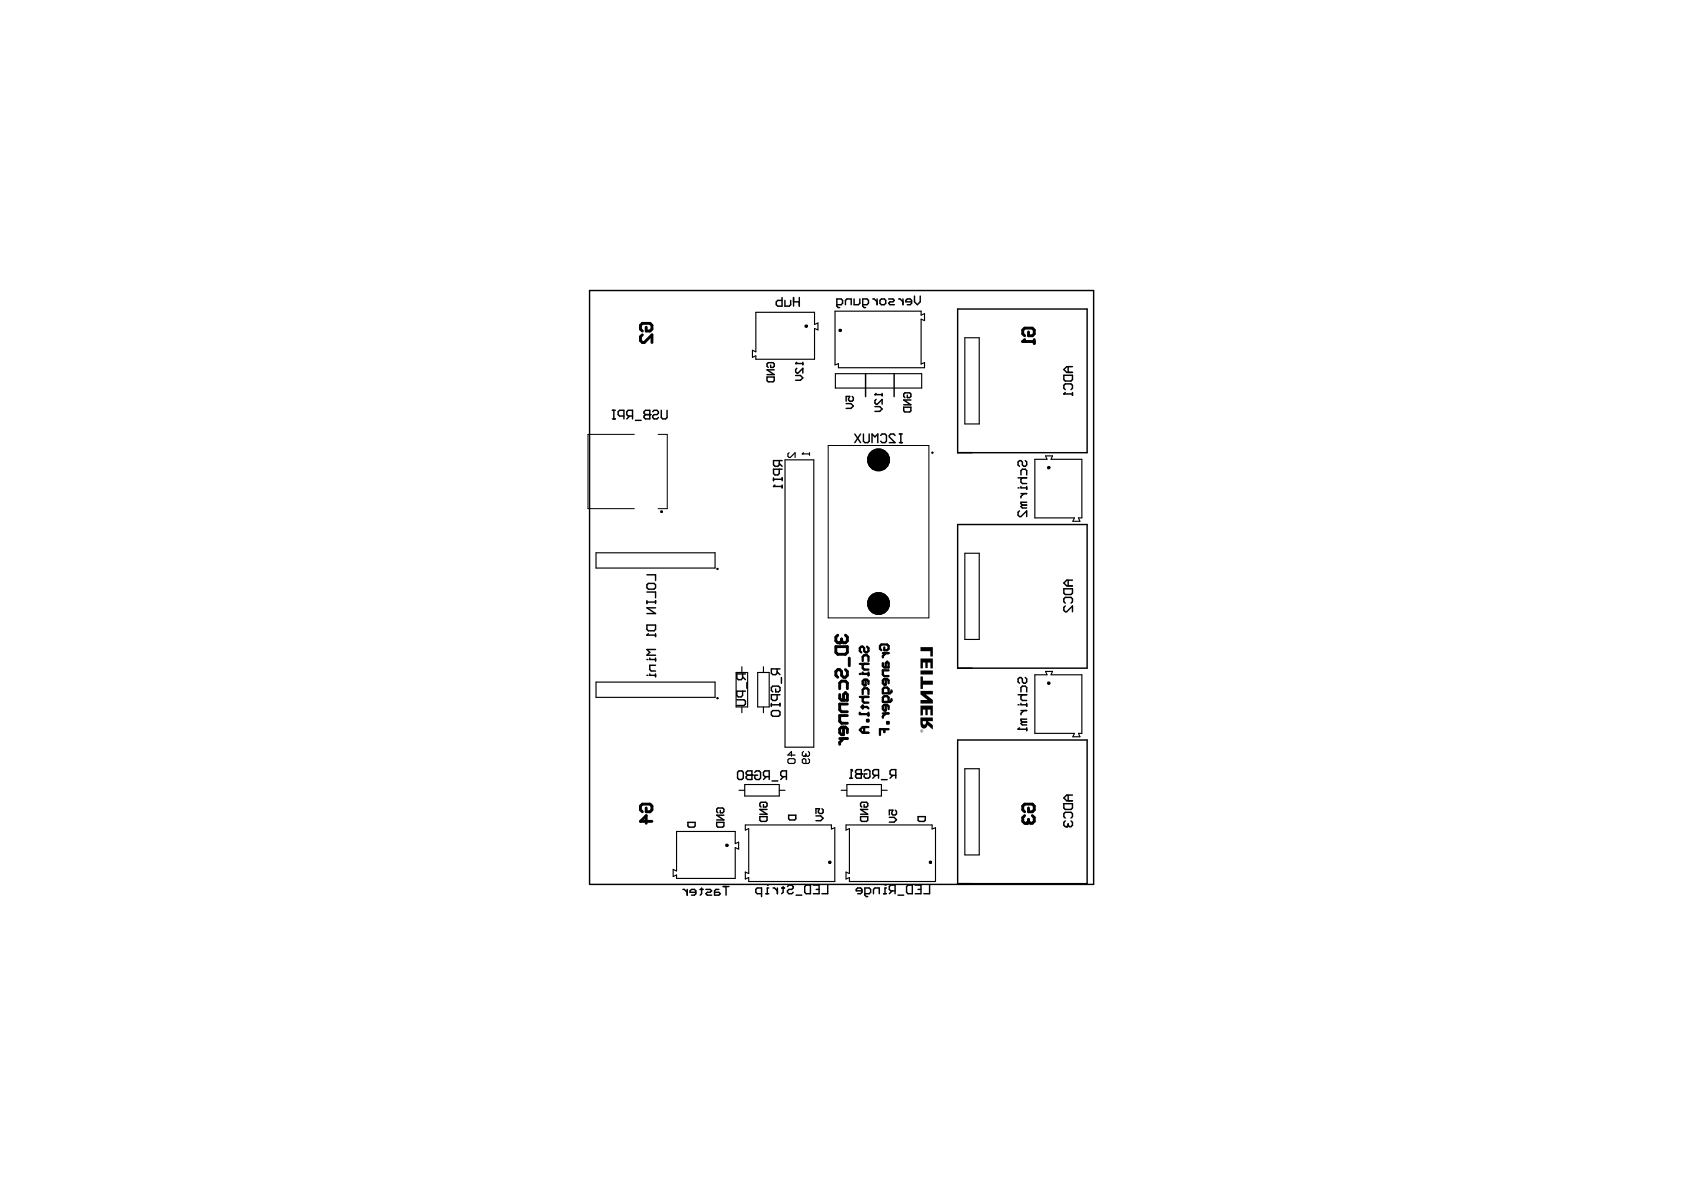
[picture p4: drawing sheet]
<svg xmlns="http://www.w3.org/2000/svg" width="297mm" height="210mm" viewBox="0 0 297 210" stroke-linecap="round" stroke-linejoin="round" font-family="sans-serif">
<g fill="none" stroke="#000" stroke-width=".25">
<path d="M104 51.2h88.9v104.8h-88.9zM137.9 52.5v1.5h-.7l-.3-.3v-.5l.3-.2h.7M138.5 53v1h.7l.3-.3v-.7M140 53.2h1M140 52.5v1.5M141 52.5v1.5M147.6 53.7h.8l.2-.2v-.5l-.2-.3h-.8v1.3l.3 .3h.2M149.1 53.7v-.7l.3-.3h.7v1M150.7 52.7v1h.7l.3-.2v-.8M152.2 53.7h.7l.3-.2v-.5l-.3-.3h-.7v1.3l.2 .3h.3M153.9 52.7h.3l.5 .5M154.7 52.7v1"/>
<path d="M155.2 53l.3-.3h.5l.2 .3v.5l-.2 .2h-.5l-.3-.2zM156.7 52.7h.8l.3 .3-.3 .2h-.5l-.3 .3 .3 .2h.8M158.5 52.7h.3l.5 .5M159.3 52.7v1M160.8 53.2h-1v-.2l.2-.3h.5l.3 .3v.5l-.3 .2h-.5M161.3 52.2v1l.5 .5 .5-.5v-1M168.9 54.5h22.9v25.3h-22.9zM108 73.9h.5M108 72.4h.5M108.3 72.4v1.5M110 73.4h-.7l-.3-.3v-.5l.3-.2h.7v1.5M111.1 73.4l-.5 .5"/>
<path d="M111.6 73.4h-.8l-.2-.3v-.5l.2-.2h.8v1.5M112.1 74.1h1M113.6 72.6l.3-.2h.7v1.5h-.7l-.3-.3v-.2l.3-.3-.3-.2zM113.9 73.1h.7M114.6 73.1h.1M115.1 72.6l.3-.2h.5l.2 .2v.3l-.2 .2h-.5l-.3 .3v.2l.3 .3h.5l.2-.3M116.6 72.4v1.2l.3 .3h.5l.3-.3v-1.2M135.3 66.5h1.3v.6l-.2 .2h-.9l-.2-.2zM135.9 64.4v.4h.5l.2-.2v-.4l-.2-.2h-.9l-.2 .2v.4l.2 .2M136.6 65.2h-1.3l1.3 .9h-1.3M140.3 64.1h.1M140.3 64.1h1.3"/>
<path d="M140.3 66.2h.9l.4 .5-.4 .4h-.9M140.6 65l-.3 .2v.4l.3 .2h.2l.8-.8v.8M140.6 63.9l-.3 .2M141.6 63.9v.4M149.3 71.2h.8l.4 .4-.4 .4h-.8M150.3 69.9l.2 .2v.5l-.2 .2h-.4l-.2-.2 .2-.7h-.6v.9M150.8 76.6l1 1.5M151.8 76.6l-1 1.5M152.3 76.6v1.2l.3 .3h.5l.2-.3v-1.2M152.7 65.9v4.1M153.8 78.1v-1.5l.5 .5 .5-.5v1.5M154.3 69.6h.1"/>
<path d="M154.3 69.6h1.3M154.3 71.7h.9l.4 .4-.4 .5h-.9M154.5 70.5l-.2 .2v.4l.2 .2h.3l.8-.8v.8M154.5 69.4l-.2 .2M155.3 76.8l.3-.2h.5l.3 .2v1l-.3 .3h-.5l-.3-.3M155.6 69.4v.4M157.7 65.9v4.1M157.9 76.8l-.3-.2h-.5l-.2 .2v.3l1 1h-1M158.6 76.6h.5M158.6 78.1h.5M158.9 76.6v1.5M159.4 71.8h1.3v.7l-.2 .2h-.9l-.2-.2z"/>
<path d="M160 69.7v.4h.5l.2-.2v-.4l-.2-.2h-.9l-.2 .2v.4l.2 .2M160.7 70.6h-1.3l1.3 .8h-1.3M187.6 69.5h.1M187.6 66.2h1.6v.8l-.3 .2h-1l-.3-.2zM187.6 69.5h1.6M187.9 68.7l-.3-.2v-.5l.3-.3h1l.3 .3v.5l-.3 .2M187.9 69.2l-.3 .3M188.4 64.7v1M189.2 69.2v.5M189.2 64.7h-1l-.6 .5 .6 .5h1M136.4 85.8h.1M136.4 84.3v.5"/>
<path d="M136.4 84.5h1.6M136.4 85.8h1.6M136.7 85.5l-.3 .3M137.5 81.2v.8l-.3 .3h-.5l-.3-.3v-.8h1.6M137.5 82.8v.7l-.3 .3h-.5l-.3-.3v-.7h1.6M137.5 81.7l.5 .6M138 84.3v.5M138 85.5v.6M168.9 92.5h22.9v25.4h-22.9zM179.6 86.1h.1M179.6 84.3h1.5M179.8 90.1l-.2 .3v.5l.2 .2h.3l1-1v1"/>
<path d="M180.1 83.8v-.8l.2-.2h.5l.3 .2v.8M180.1 85.8v.3h1M180.1 87.1h1M180.3 84.3l-.2 .2v.5l.2 .3h.8M180.3 89.1h.8M180.3 89.1l-.2 .3 .2 .2h.8M180.6 87.1l-.5 .5v.2M180.8 81.2l.3 .3v.5l-.3 .3h-.2l-.3-.3v-.5l-.2-.3h-.3l-.2 .3v.5l.2 .3M181.1 88.6h-1v.2l.2 .3M181.1 85.8v.5M114.1 112h.1M114.1 116.3h.1"/>
<path d="M114.1 119.1h.1M114.1 101.4h1.5v1M114.1 103.2l.3-.3h1l.2 .3v.5l-.2 .2h-1l-.3-.2zM114.1 104.4h1.5v1M114.1 110.3h1.5v.7l-.2 .3h-1l-.3-.3zM114.1 105.9v.6M114.1 106.2h1.5M114.1 112h1.5M114.4 111.8l-.3 .2M114.6 116.1v.2h1M114.6 118.9v.2h1M115.6 105.9v.6"/>
<path d="M115.6 111.8v.5M115.6 116.1v.5M115.6 118.9v.5M115.6 107.2h-1.5l1.5 1h-1.5M115.6 114.6h-1.5l.5 .5-.5 .5h1.5M115.6 117.3h-1v.8l.3 .3h.7M131 118.9v.7l-.3 .3h-.5l-.2-.3v-.7h1.5M131 119.4l.5 .5M137.1 118v.7l-.3 .3h-.5l-.2-.3v-.7h1.5M137.1 118.5l.5 .5M137.8 119.5v1M180.8 119.5l.3 .3v.5l-.3 .2h-.2l-.3-.2v-.5l-.2-.3h-.3l-.2 .3v.5l.2 .2"/>
<path d="M187.6 103.9h1.6v.7l-.3 .3h-1l-.3-.3zM187.9 106.4l-.3-.3v-.5l.3-.2h1l.3 .2v.5l-.3 .3M187.9 106.9l-.3 .2v.6l.3 .2h.3l1-1v1M188.4 102.3v1M189.2 102.3h-1l-.6 .5 .6 .5h1M130 123.4h1.2l.3 .3v.5l-.3 .2h-1.2M130.1 136.2l.3-.2h.5l.2 .2v1l-.2 .3h-.5l-.3-.3zM131 121.9v.8l-.3 .2h-.5l-.2-.2v-.8h1.5M131.6 136.2l.3-.2h.7v1.5h-.7l-.3-.3v-.2l.3-.3-.3-.2zM131.7 120.4v1M131.9 136.7h.7M132.6 136.7h.1"/>
<path d="M133.1 136.2l.3-.2h.5l.3 .2v1l-.3 .3h-.5l-.3-.3v-.5h.5M135.2 137l-.5 .5M135.7 137h-.8l-.2-.3v-.5l.2-.2h.8v1.5M136.1 124.1v.5M136.1 125.6l.2-.3h1l.3 .3v.5l-.3 .2h-1l-.2-.2zM136.1 124.3h1.5M136.2 137.8h1M136.8 121.5v.5h.5l.3-.2v-.5l-.3-.3h-1l-.2 .3v.5l.2 .2M137.1 122.5v.8l-.3 .3h-.5l-.2-.3v-.8h1.5M137.6 124.1v.5M138.2 137l-.5 .5M138.7 137h-.7l-.3-.3v-.5l.3-.2h.7v1.5"/>
<path d="M149.9 137.3h.5M150.1 135.7h.1M150.1 135.7v1.6M150.1 135.7l.3 .3M150.9 136l.3-.3h.7v1.6h-.7l-.3-.3v-.2l.3-.3-.3-.2zM151.2 136.5h.7M151.9 136.5h.1M152.4 136l.3-.3h.5l.2 .3v1l-.2 .3h-.5l-.3-.3v-.5h.5M154.5 136.8l-.6 .5M155 136.8h-.8l-.3-.3v-.5l.3-.3h.8v1.6M155.5 137.5h1M157.5 136.8l-.5 .5"/>
<path d="M158 136.8h-.8l-.2-.3v-.5l.2-.3h.8v1.6M168.9 130.5h22.9v25.4h-22.9zM179.6 124.3h.1M179.6 128.6h.1M179.6 122.5h1.5M179.6 128.6h1.5M179.8 128.4l-.2 .2M180.1 122v-.7l.2-.3h.5l.3 .3v.7M180.1 124.1v.2h1M180.1 125.3h1M180.3 122.5l-.2 .3v.5l.2 .3h.8M180.3 127.4h.8"/>
<path d="M180.3 127.4l-.2 .2 .2 .3h.8M180.6 125.3l-.5 .5v.3M181.1 124.1v.5M181.1 128.4v.5M181.1 126.9h-1v.2l.2 .3M120.5 156.9h.2l.5 .5M121.2 156.9v1M121.3 145.1h1.3v.6l-.2 .2h-.8l-.3-.2zM122.7 157.4h-1v-.3l.3-.2h.5l.2 .2v.5l-.2 .3h-.5M123.5 156.9h.5M123.8 156.6v1l-.3 .3M124.5 156.9h.8l.2 .2-.2 .3h-.5l-.3 .2 .3 .3h.7"/>
<path d="M126.4 145.1h1.3v.6l-.2 .2h-.9l-.2-.2zM126.8 156.9h-.5l-.3 .2v.8h.8l.2-.3-.2-.2h-.8M127.1 142.9v.5h.4l.2-.2v-.5l-.2-.2h-.9l-.2 .2v.5l.2 .2M127.6 156.4h1M127.7 143.8h-1.3l1.3 .8h-1.3M128.1 156.4v1.5M134 144h1.3v.7l-.2 .2h-.9l-.2-.2zM134.3 157.6h-.7l-.3-.2v-.5l.3-.3h.7v1.5M134.7 141.9v.5h.4l.2-.3v-.4l-.2-.2h-.9l-.2 .2v.4l.2 .3M135.1 157.6h.5M135.3 142.8h-1.3l1.3 .8h-1.3M135.3 156.1h.1"/>
<path d="M135.6 156.6h-.3v1M136.4 156.6h.2l.5 .5M137.1 156.6v1M137.9 156.6h.5M138.1 156.4v1l-.2 .2M138.9 156.4l.3-.3h.5l.2 .3v.2l-.2 .3h-.5l-.3 .2v.3l.3 .2h.5l.2-.2M139.1 143.8h1.3v.6l-.2 .2h-.9l-.2-.2zM140.4 157.9h1M141.9 156.4l.3-.3h.8v1.5h-.8l-.3-.2zM143.5 156.1h1v1.5h-1M143.9 143.9h.9l.4 .4-.4 .5h-.9M144 156.9h.5"/>
<path d="M145 142.7l.2 .2v.4l-.2 .2h-.4l-.3-.2 .3-.6h-.7v.8M146 156.1v1.5h-1M151.8 144h1.3v.7l-.3 .2h-.8l-.2-.2zM152 157.1h-1v-.2l.3-.3h.5l.2 .3v.5l-.2 .2h-.5M152.4 141.9v.5h.4l.3-.3v-.4l-.3-.2h-.8l-.2 .2v.4l.2 .3M152.6 157.6h.7l.3-.2v-.5l-.3-.3h-.7v1.3l.2 .2h.3M153.1 142.8h-1.3l1.3 .8h-1.3M154.1 157.6v-.7l.2-.3h.8v1M155.9 157.6h.5M156.1 156.1h.1M156.4 156.6h-.3v1M156.9 144.2h.8l.4 .4-.4 .4h-.8"/>
<path d="M157.4 157.1l-.5 .5M157.9 157.1h-.8l-.2-.2v-.5l.2-.3h.8v1.5M157.9 142.9l.2 .2v.4l-.2 .2h-.4l-.2-.2 .2-.6h-.6v.8M158.4 157.9h1M159.9 156.4l.3-.3h.7v1.5h-.7l-.3-.2zM161.4 156.1h1v1.5h-1M161.9 156.9h.5M161.9 144h1.3v.7l-.2 .2h-.8l-.3-.2zM164 156.1v1.5h-1M187.6 141.8h1.6v.7l-.3 .3h-1l-.3-.3zM187.9 144.3l-.3-.3v-.5l.3-.2h1l.3 .2v.5l-.3 .3M187.9 144.8l-.3 .3v.5l.3 .2h.3"/>
<path d="M188.2 145.8h.1M188.4 140.2v1.1M188.4 145.3v.3M188.4 145.6l-.2 .2M188.9 144.8l.3 .3v.5l-.3 .2h-.2l-.3-.2M189.2 140.2h-1l-.6 .5 .6 .6h1"/>
</g>
<g fill="none" stroke="#000" stroke-width="2">
<circle cx="155" cy="81.1" r="1"/>
<circle cx="155" cy="106.5" r="1"/>
</g>
<g fill="#000">
<path d="M162.4 114.2l2.1-.1v1.7h-.4v-.9h-1.7zM162.4 116.2h2.1v1.7h-.4v-1h-.5v.9h-.4v-.9h-.4v1h-.4zM162.4 118.3h2.1v.7h-2.1zM162.4 124.5h2.1v1.7h-.4v-1h-.5v.9h-.4v-.9h-.4v1h-.4zM162.4 121.9h2.1v.6h-1.2l1.2 1v.6h-2.1v-.6h1.2l-1.2-1zM162.4 119.3h.4v.8h1.7v.7h-1.7v.7h-.4z"/>
<path d="M162.3 128.9a.3 .3 0 0 0 .6 0 .3 .3 0 0 0-.6 0zM162.4 128.9a.23 .23 0 0 1 .4 0 .23 .23 0 0 1-.4 0z"/>
<path d="M162.4 126.6v1.2l.2 .6 .6 .1 .4-.6 .9 .8v-.8l-.8-.7h.8v-.6zM162.8 127.2h.5l-.1 .6-.4-.1z"/>
<path d="M162.4 128.8l.1 .2 .2 .1-.1-.1 .1-.2zM162.5 128.9h.1v.1z"/>
<circle cx="180.4" cy="60.2" r=".25"/>
<circle cx="148.1" cy="113.4" r=".25"/>
<circle cx="151.7" cy="118.9" r=".2"/>
<circle cx="181.1" cy="145.2" r=".25"/>
</g>
<path d="M111.9 76.6h-8.2v13.1h8.2M116.1 76.6h1.6v13.1h-1.6M146.1 78.6h17.7v30.4h-17.7z" fill="none" stroke="#000" stroke-width=".18"/>
<g fill="none" stroke="#000" stroke-width=".2">
<path d="M133.3 55.1h10.4v2.1l.6-.2v1.2l-.6-.3v5.5h-10.4v-.6l-.6 .2v-1.2l.6 .3zM147.3 54.9h15.2v.7l.6-.3v1.3l-.6-.3v7.9l.6-.2v.9h-15.2v-.7l-.6 .2zM170.2 59.6h2.5v15.2h-2.5zM139.2 79.8l-.2 .3v.4l.2 .2h.2l.8-.9v.9M141.7 79.8l-.2 .3M142.8 79.8v.5M147.4 65.9h15.2v2.5h-15.2zM105.1 97.5h21v2.7h-21zM138.5 81.1h5v50.7h-5zM141.5 80.1h.1M141.5 80.1h1.3M170.2 97.6h2.5v15.2h-2.5z"/>
<path d="M182.5 81h2.2l-.3-.6h1.3l-.3 .6h5.4v10.4h-.6l.3 .6h-1.3l.3-.6h-7zM129.8 118.6h2.1v6.1h-2.1zM130.9 117.6v1M133.6 118.6h2.1v6.1h-2.1zM134.7 117.6v1M182.5 119h2.2l-.3-.6h1.3l-.3 .6h5.4v10.4h-.6l.3 .6h-1.3l.3-.6h-7zM105.1 120.3h21v2.7h-21zM130.3 139.4h1.1M130.9 124.7v1M131.4 138.4h6.1v2h-6.1zM134.7 124.7v1M137.5 139.4h1"/>
<path d="M139 134l.2-.2h.8l.2 .2v.5l-.2 .2h-.8l-.2-.2zM140.2 133.2h-1.2l.6-.6v.8M141.7 132.6l-.2 .2v.4l.2 .2h.2M141.9 133.4h.1M142.1 133.2l-.2 .2M142.1 133v.2M142.6 133.8l.2 .2v.5l-.2 .2h-.9l-.2-.2v-.5l.2-.2h.2l.2 .2v.7M142.6 132.6l.2 .2v.4l-.2 .2h-.2l-.3-.2M148.4 139.4h1M149.4 138.4h6.1v2h-6.1zM155.5 139.4h1M170.2 135.6h2.5v15.2h-2.5z"/>
<path d="M119.3 146.7h10.4v2.1l.6-.3v1.3l-.6-.3v5.4h-10.4v-.6l-.6 .3v-1.2l.6 .2zM131.5 145.5h15.2v.7l.6-.2v9.5h-15.2v-.7l-.6 .3v-1.3l.6 .3v-7.9l-.6 .2zM149.2 145.5h15.2v.7l.6-.2v9.5h-15.2v-.7l-.6 .3v-1.3l.6 .3v-7.9l-.6 .2z"/>
<circle cx="164.5" cy="79.8" r=".1"/>
<circle cx="126.5" cy="100.4" r=".1"/>
<circle cx="126.5" cy="123.2" r=".1"/>
</g>
<g fill="none" stroke="#000" stroke-width=".41">
<path d="M151.7 117.1h1.5M152.2 116.6v-.8l.2-.2h.5l.3 .2v.8M152.2 118.6v.3h1M152.4 117.1l-.2 .3v.5l.2 .2h.8M152.7 119.9v1h-.3l-.2-.3v-.5l.2-.2h.5l.3 .2v.5M152.9 114.1l.3 .2v.5l-.3 .3h-.2l-.3-.3v-.5l-.2-.2h-.3l-.2 .2v.5l.2 .3M153.2 118.6v.5M155.7 117v.5l.3 .2h.7v-.7l-.2-.3-.3 .3v.7M155.7 115.2h1M156 114.2v.5h.5l.2-.3v-.5l-.2-.2h-1l-.3 .2v.5l.3 .3M156.2 119.8v1h-.2l-.3-.3v-.5l.3-.2h.5l.2 .2v.5M156.2 115.2l-.5 .5v.3"/>
<path d="M156.7 118.2h-1v.8l.3 .3h.7M151.7 125.7v.3h1.5M151.7 122.9h1.5M151.9 124.7h1l.3 .3M152.2 122.4v-.7l.2-.3h.5l.3 .3v.7M152.2 124.4v.6M152.4 128.2v1.1M152.4 122.9l-.2 .3v.5l.2 .2h.8M152.9 127h.3v.2h-.3zM153.2 125.7v.5M153.2 128.2h-1l-.5 .6 .5 .5h1M155.7 125.8h1"/>
<path d="M156 128.6v.5M156.2 124.3v1h-.2l-.3-.2v-.5l.3-.3h.5l.2 .3v.5M156.2 125.8l-.5 .5v.3M156.5 127.4h.2v.2h-.2zM156.7 128.6h-1.5v1M157.2 121.8v.2l-.2 .3h-1.3v-.8l.3-.2h.5l.2 .2v.8M157.2 123.3v.3l-.2 .2h-1.3v-.7l.3-.3h.5l.2 .3v.7"/>
</g>
<g fill="none" stroke="#000" stroke-width=".51">
<path d="M113.3 59.1l-.3 .3v.7l.3 .3h.3l1.4-1.3v1.3M114 57.7v.7h.7l.3-.3v-.7l-.3-.4h-1.4l-.3 .4v.7l.3 .3M180.7 59.9l-.3 .3h2M181.4 58.6v.6h.7l.3-.3v-.7l-.3-.3h-1.4l-.3 .3v.7l.3 .3M182.4 59.9v.7M147.4 114.1h2.1v1l-.4 .3h-1.3l-.4-.3zM147.8 112l-.4 .4v.6l.4 .4h.3l.3-.4M148.4 112.7v.3M149.1 112l.4 .4v.6l-.4 .4h-.3l-.4-.4M149.1 118.1l.4 .4v.6l-.4 .4h-.3l-.4-.4v-.6l-.3-.4h-.3l-.4 .4v.6l.4 .4M149.8 116.1v1.3M148.1 121.5v-1l.3-.4h.7l.4 .4v1"/>
<path d="M148.1 122.5v.7l.3 .3h1.1v-1l-.4-.3-.3 .3v1M148.1 130.3h1.4M148.8 128.2v1.4h-.4l-.3-.3v-.7l.3-.4h.7l.4 .4v.7M148.8 130.3l-.7 .6v.4M149.5 124.2h-1.4v1l.3 .3h1.1M149.5 126.2h-1.4v1l.3 .4h1.1M114 142.5v.7h.7l.3-.3v-.7l-.3-.4h-1.4l-.3 .4v.7l.3 .3M115 144.9h-2l1-1v1.3M180.7 143.9l-.3 .3v.7l.3 .3h.4l.3-.3M181.4 142.5v.7h.7l.3-.3v-.7l-.3-.4h-1.4l-.3 .4v.7l.3 .3M181.4 144.5v.4M182.1 143.9l.3 .3v.7l-.3 .3h-.3l-.4-.3"/>
</g>
<circle cx="116.7" cy="90.3" r=".1" fill="none" stroke="#000" stroke-width=".3"/>
<g fill="none" stroke="#000" stroke-width=".4">
<circle cx="142.2" cy="57.5" r=".1"/>
<circle cx="148.2" cy="58.3" r=".1"/>
<circle cx="185" cy="82.5" r=".1"/>
<circle cx="185" cy="120.5" r=".1"/>
<circle cx="128.2" cy="149.1" r=".1"/>
<circle cx="146.4" cy="152.1" r=".1"/>
<circle cx="164.1" cy="152.1" r=".1"/>
</g>
</svg>
